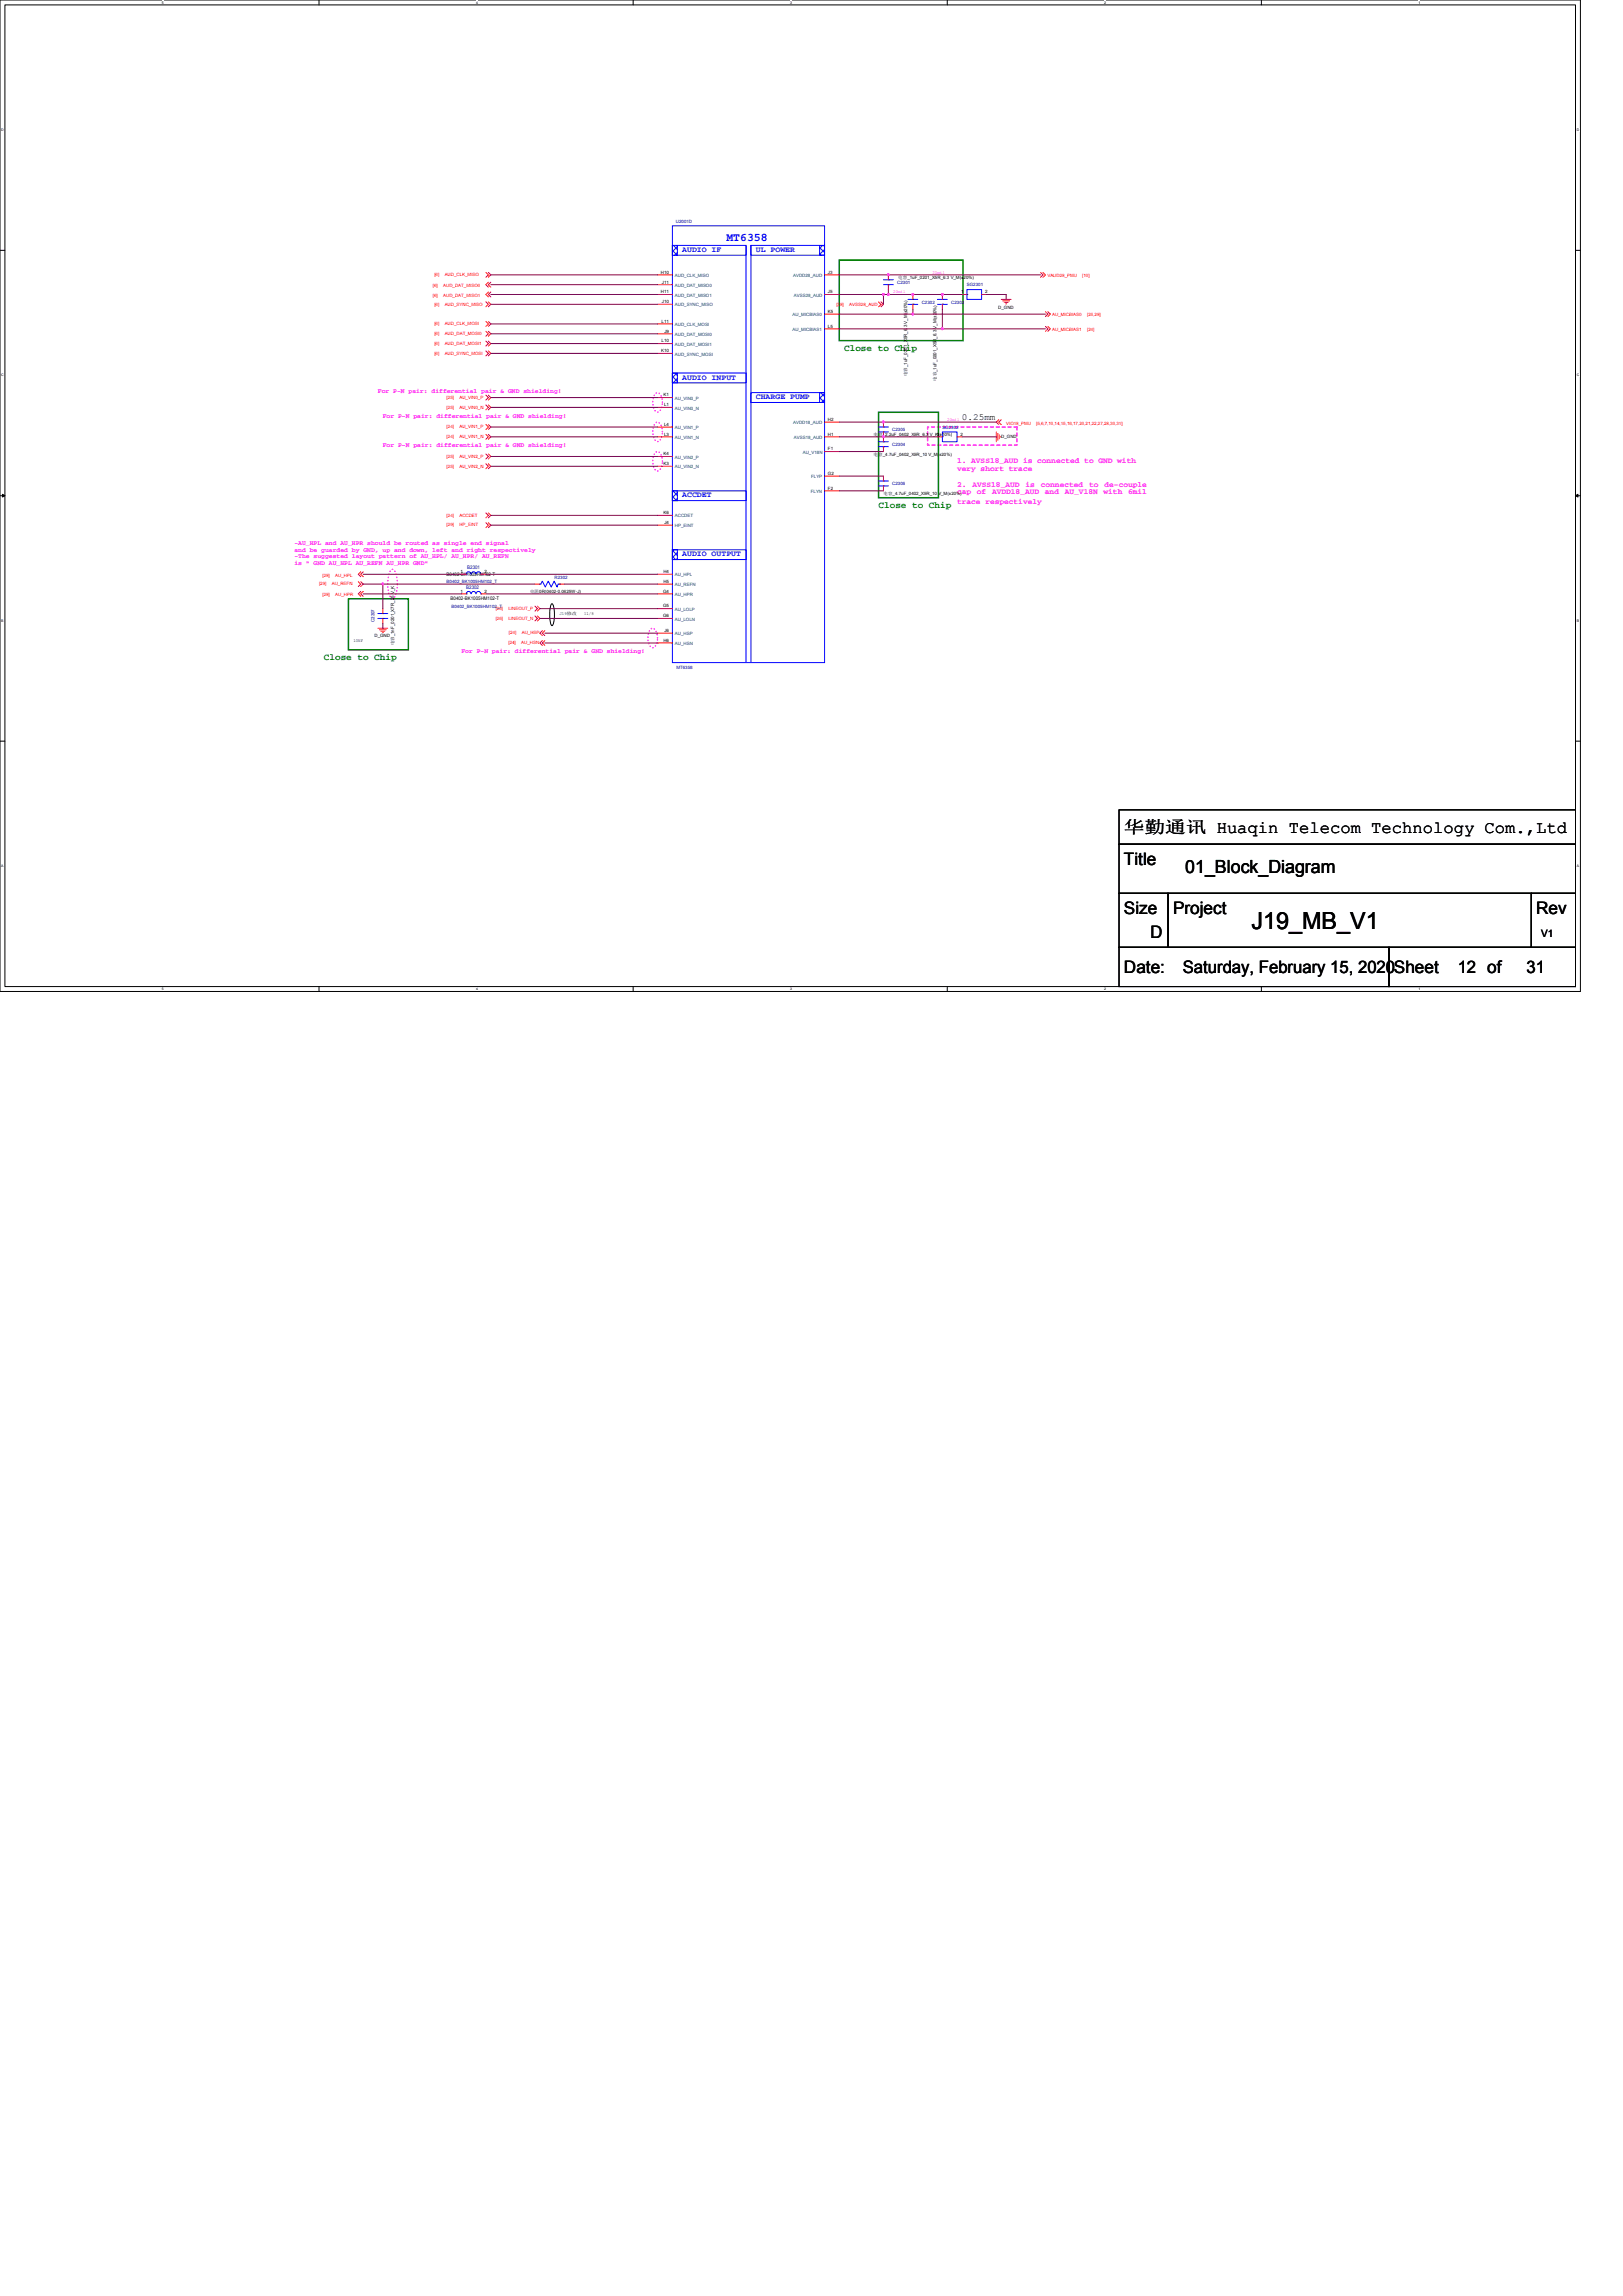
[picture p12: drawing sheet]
<svg xmlns="http://www.w3.org/2000/svg" width="210mm" height="297mm" viewBox="0 0 210 297" stroke-linecap="round" stroke-linejoin="round" font-family="sans-serif">
<defs><g id="words">
<text font-size="3" x="161.9" y="120.2">J19_MB_V1</text>
<text font-size="2.3" x="153.4" y="112.9">01_Block_Diagram</text>
<g font-size="2.2">
<text x="145.4" y="107.8">华勤通讯 Huaqin Telecom Technology Com.,Ltd</text>
<text x="145.4" y="111.8">Title</text>
<text x="145.4" y="118.2">Size</text>
<text x="151.8" y="118.2">Project</text>
<text x="198.8" y="118.2">Rev</text>
<text x="145.4" y="125.8">Date:</text>
<text x="148.8" y="121.4">D</text>
<text x="153" y="125.8">Saturday, February 15, 2020Sheet</text>
<text x="188.6" y="125.8">12 of</text>
<text x="197.5" y="125.8">31</text>
</g>
<text font-size="1.5" fill="#00f" x="94" y="31.1">MT6358</text>
<text font-size="1.3" x="199.4" y="121.2">V1</text>
<g font-size="1.2" fill="#008000">
<text x="109.2" y="45.4">Close to Chip</text>
<text x="113.7" y="65.7">Close to Chip</text>
<text x="41.9" y="85.4">Close to Chip</text>
</g>
<text font-size="1.2" x="124.5" y="54.3">0.25mm</text>
<g font-size="1" fill="#00f">
<text x="88.3" y="32.6">AUDIO IF</text>
<text x="97.8" y="32.6">UL POWER</text>
<text x="88.3" y="49.1">AUDIO INPUT</text>
<text x="97.8" y="51.6">CHARGE PUMP</text>
<text x="88.3" y="64.3">ACCDET</text>
<text x="88.3" y="72">AUDIO OUTPUT</text>
</g>
<g font-size="1" fill="#f0f">
<text x="123.8" y="59.9">1. AVSS18_AUD is connected to GND with</text>
<text x="123.8" y="60.9">very short trace</text>
<text x="123.8" y="62.9">2.</text>
<text x="123.8" y="64">cap</text>
<text x="123.8" y="65.2">trace respectively</text>
<text x="125.8" y="62.9">AVSS18_AUD</text>
<text x="126.4" y="64">of</text>
<text x="128.4" y="64">AVDD18_AUD</text>
<text x="132.7" y="62.9">is</text>
<text x="134.7" y="62.9">connected</text>
<text x="135.2" y="64">and</text>
<text x="137.8" y="64">AU_V18N</text>
<text x="140.9" y="62.9">to</text>
<text x="142.8" y="64">with</text>
<text x="142.9" y="62.9">de-couple</text>
<text x="146" y="64">6mil</text>
</g>
<g font-size=".8" fill="#f0f">
<text x="48.9" y="50.9">For P-N pair: differential pair &amp; GND shielding!</text>
<text x="49.5" y="54.1">For P-N pair: differential pair &amp; GND shielding!</text>
<text x="49.5" y="57.9">For P-N pair: differential pair &amp; GND shielding!</text>
<text x="38.1" y="70.6">-AU_HPL and AU_HPR should be routed as single end signal</text>
<text x="38.1" y="71.4">and be guarded by GND, up and down, left and right respectively</text>
<text x="38.1" y="72.2">-The suggested layout pattern of AU_HPL/ AU_HPR/ AU_REFN</text>
<text x="38.1" y="73">is &quot; GND AU_HPL AU_REFN AU_HPR GND&quot;</text>
<text x="59.7" y="84.5">For P-N pair: differential pair &amp; GND shielding!</text>
</g>
<g font-size=".6" fill="#000080">
<text x="87.4" y="28.9">U2001D</text>
<text x="116.1" y="36.7">C2301</text>
<text x="119.3" y="39.3">C2302</text>
<text x="123.1" y="39.3">C2303</text>
<text x="125.1" y="37.1">SG2301</text>
<text x="115.4" y="57.7">C2304</text>
<text x="115.4" y="55.8">C2305</text>
<text x="121.9" y="55.5">SG2302</text>
<text x="115.4" y="62.8">C2306</text>
<text x="57.8" y="75.5">B0402_BK1005HM102_T</text>
<text x="60.3" y="76.2">B2302</text>
<text x="60.5" y="73.6">B2301</text>
<text x="71.8" y="74.8">R2302</text>
<text x="48.5" y="80.5" transform="rotate(-90 48.5 80.5)">C2307</text>
<text x="58.4" y="78.7">B0402_BK1005HM102_T</text>
<text x="87.5" y="86.5">MT6358</text>
</g>
<g font-size=".6" fill="#f00">
<text x="56.2" y="35.7">[6]</text>
<text x="57.5" y="35.7">AUD_CLK_MISO</text>
<text x="135.5" y="35.9">VAUD28_PMU</text>
<text x="140" y="35.9">[10]</text>
<text x="56" y="38.4">[6]</text>
<text x="56" y="37.1">[6]</text>
<text x="56.2" y="39.5">[6]</text>
<text x="57.3" y="38.4">AUD_DAT_MISO1</text>
<text x="57.3" y="37.1">AUD_DAT_MISO0</text>
<text x="57.5" y="39.5">AUD_SYNC_MISO</text>
<text x="108.2" y="39.5">[29]</text>
<text x="109.9" y="39.5">AVSS28_AUD</text>
<text x="136.1" y="40.9">AU_MICBIAS0</text>
<text x="140.7" y="40.9">[25,29]</text>
<text x="56.2" y="42.1">[6]</text>
<text x="56.2" y="45.9">[6]</text>
<text x="56.2" y="43.3">[6]</text>
<text x="56.2" y="44.6">[6]</text>
<text x="57.5" y="42.1">AUD_CLK_MOSI</text>
<text x="57.5" y="45.9">AUD_SYNC_MOSI</text>
<text x="57.5" y="43.3">AUD_DAT_MOSI0</text>
<text x="57.5" y="44.6">AUD_DAT_MOSI1</text>
<text x="136.1" y="42.8">AU_MICBIAS1</text>
<text x="140.7" y="42.8">[24]</text>
<text x="57.8" y="52.9">[25]</text>
<text x="57.8" y="51.6">[25]</text>
<text x="59.4" y="52.9">AU_VIN0_N</text>
<text x="59.4" y="51.6">AU_VIN0_P</text>
<text x="57.8" y="55.4">[24]</text>
<text x="57.8" y="56.7">[24]</text>
<text x="57.8" y="59.2">[25]</text>
<text x="59.4" y="55.4">AU_VIN1_P</text>
<text x="59.4" y="56.7">AU_VIN1_N</text>
<text x="59.4" y="59.2">AU_VIN2_P</text>
<text x="130.2" y="55">VIO18_PMU</text>
<text x="134" y="55">[5,6,7,10,14,15,16,17,20,21,22,27,28,30,31]</text>
<text x="57.8" y="60.5">[25]</text>
<text x="59.4" y="60.5">AU_VIN2_N</text>
<text x="57.8" y="68.1">[29]</text>
<text x="57.8" y="66.8">[24]</text>
<text x="59.4" y="68.1">HP_EINT</text>
<text x="59.4" y="66.8">ACCDET</text>
<text x="41.3" y="75.7">[29]</text>
<text x="41.7" y="77.1">[29]</text>
<text x="41.7" y="74.6">[29]</text>
<text x="42.9" y="75.7">AU_REFN</text>
<text x="43.4" y="77.1">AU_HPR</text>
<text x="43.4" y="74.6">AU_HPL</text>
<text x="64.1" y="80.2">[26]</text>
<text x="64.1" y="78.9">[26]</text>
<text x="65.8" y="83.4">[24]</text>
<text x="65.8" y="80.2">LINEOUT_N</text>
<text x="65.8" y="78.9">LINEOUT_P</text>
<text x="65.8" y="82.1">[24]</text>
<text x="67.4" y="83.4">AU_HSN</text>
<text x="67.5" y="82.1">AU_HSP</text>
</g>
<g font-size=".6">
<text x="85.5" y="35.4">H10</text>
<text x="107.1" y="35.4">J3</text>
<text x="85.5" y="38">H11</text>
<text x="85.6" y="41.8">L11</text>
<text x="85.6" y="36.7">J11</text>
<text x="85.6" y="39.2">J10</text>
<text x="107.1" y="38">J5</text>
<text x="107.1" y="40.5">K5</text>
<text x="116.2" y="36.1">电容_1uF_0201_X5R_6.3 V_M(±20%)</text>
<text x="124.3" y="38">1</text>
<text x="127.4" y="38">2</text>
<text x="129.2" y="39.9">D_GND</text>
<text x="85.5" y="45.6">K10</text>
<text x="85.6" y="44.3">L10</text>
<text x="86" y="43">J9</text>
<text x="107.1" y="42.4">L5</text>
<text x="85.9" y="51.3">K1</text>
<text x="85.9" y="52.6">L1</text>
<text x="117.4" y="48.6" transform="rotate(-90 117.4 48.6)">电容_1uF_0201_X5R_6.3 V_M(±20%)</text>
<text x="121.2" y="49.3" transform="rotate(-90 121.2 49.3)">电容_1uF_0201_X5R_6.3 V_M(±20%)</text>
<text x="85.9" y="58.9">K4</text>
<text x="85.9" y="55.1">L4</text>
<text x="85.9" y="56.4">L3</text>
<text x="107.1" y="58.3">F1</text>
<text x="107.1" y="54.5">H2</text>
<text x="107.1" y="56.4">H1</text>
<text x="113" y="59">电容_4.7uF_0402_X5R_10 V_M(±20%)</text>
<text x="113" y="56.4">电容_2.2uF_0402_X5R_6.3 V_K(±10%)</text>
<text x="121.2" y="56.4">1</text>
<text x="124.3" y="56.4">2</text>
<text x="129.5" y="56.7">D_GND</text>
<text x="85.9" y="60.2">K3</text>
<text x="107.1" y="61.4">G2</text>
<text x="107.1" y="63.4">F2</text>
<text x="114.3" y="64.1">电容_4.7uF_0402_X5R_10 V_M(±20%)</text>
<text x="85.9" y="66.5">K6</text>
<text x="86" y="67.8">J4</text>
<text x="57.8" y="74.6">B0402-BK1005HM102-T</text>
<text x="58.3" y="77.7">B0402-BK1005HM102-T</text>
<text x="59.6" y="76.7">1</text>
<text x="59.6" y="74.1">1</text>
<text x="62.7" y="76.7">2</text>
<text x="62.7" y="74.1">2</text>
<text x="68.6" y="76.8">电阻0R(0402-0.0625W-J)</text>
<text x="85.8" y="76.7">G4</text>
<text x="85.8" y="74.1">H4</text>
<text x="85.8" y="75.4">H5</text>
<text x="45.7" y="83">10NF</text>
<text x="48.5" y="82.5">D_GND</text>
<text x="51" y="83.5" transform="rotate(-90 51 83.5)">电容_1nF_0201_X7R_25 V_K</text>
<text x="72.4" y="79.5">J19修改</text>
<text x="75.6" y="79.5">11/8</text>
<text x="85.8" y="78.6">G5</text>
<text x="85.8" y="79.9">G6</text>
<text x="85.8" y="83">H6</text>
<text x="86" y="81.8">J6</text>
</g>
<g font-size=".6" fill="#004080">
<text x="87.3" y="35.8">AUD_CLK_MISO</text>
<text x="102.6" y="35.8">AVDD28_AUD</text>
<text x="87.3" y="37.1">AUD_DAT_MISO0</text>
<text x="87.3" y="38.4">AUD_DAT_MISO1</text>
<text x="87.3" y="39.6">AUD_SYNC_MISO</text>
<text x="102.6" y="40.9">AU_MICBIAS0</text>
<text x="102.7" y="38.4">AVSS28_AUD</text>
<text x="87.3" y="44.7">AUD_DAT_MOSI1</text>
<text x="87.3" y="42.2">AUD_CLK_MOSI</text>
<text x="87.3" y="43.5">AUD_DAT_MOSI0</text>
<text x="87.3" y="46">AUD_SYNC_MOSI</text>
<text x="102.6" y="42.8">AU_MICBIAS1</text>
<text x="87.3" y="51.7">AU_VIN0_P</text>
<text x="87.3" y="53">AU_VIN0_N</text>
<text x="87.3" y="55.5">AU_VIN1_P</text>
<text x="87.3" y="59.3">AU_VIN2_P</text>
<text x="87.3" y="56.8">AU_VIN1_N</text>
<text x="102.6" y="54.9">AVDD18_AUD</text>
<text x="102.7" y="56.8">AVSS18_AUD</text>
<text x="103.9" y="58.7">AU_V18N</text>
<text x="87.3" y="60.6">AU_VIN2_N</text>
<text x="104.9" y="63.8">FLYN</text>
<text x="104.9" y="61.9">FLYP</text>
<text x="87.3" y="68.2">HP_EINT</text>
<text x="87.3" y="67">ACCDET</text>
<text x="87.3" y="74.6">AU_HPL</text>
<text x="87.3" y="77.1">AU_HPR</text>
<text x="87.3" y="75.8">AU_REFN</text>
<text x="87.3" y="79">AU_LOLP</text>
<text x="87.3" y="80.3">AU_LOLN</text>
<text x="87.3" y="82.2">AU_HSP</text>
<text x="87.3" y="83.5">AU_HSN</text>
</g>
<g font-size=".6" fill="#f0f">
<text x="120.6" y="35.4">20mil</text>
<text x="115.6" y="38">20mil</text>
<text x="122.6" y="54.5">20mil</text>
</g>
<g font-size=".5">
<text x="21" y=".5">5</text>
<text x="61.6" y=".5">4</text>
<text x="102.2" y=".5">3</text>
<text x="142.9" y=".5">2</text>
<text x="183.5" y=".5">1</text>
<text x=".2" y="16.9">D</text>
<text x="204" y="16.9">D</text>
<text x=".2" y="48.7">C</text>
<text x="204" y="48.7">C</text>
<text x=".2" y="80.4">B</text>
<text x="204" y="80.4">B</text>
<text x=".2" y="112.2">A</text>
<text x="204" y="112.2">A</text>
<text x="21" y="128.1">5</text>
<text x="61.6" y="128.1">4</text>
<text x="102.2" y="128.1">3</text>
<text x="142.9" y="128.1">2</text>
<text x="183.5" y="128.1">1</text>
</g>
</g></defs>
<path d="M0 0h204.5v128.3h-204.5zM.6 .6h203.2v127h-203.2z" fill="none" stroke="#000" stroke-width=".13"/>
<g fill="#fff">
<path d="M21 .1h.2v.5h-.2z"/>
<path d="M21 127.7h.2v.5h-.2z"/>
</g>
<path d="M41.3 0v.6M41.3 127.6v.7" fill="none" stroke="#000" stroke-width=".13"/>
<g fill="#fff">
<path d="M61.6 .1h.2v.5h-.2z"/>
<path d="M61.6 127.7h.2v.5h-.2z"/>
</g>
<path d="M81.9 0v.6M81.9 127.6v.7" fill="none" stroke="#000" stroke-width=".13"/>
<g fill="#fff">
<path d="M102.2 .1h.3v.5h-.3z"/>
<path d="M102.2 127.7h.3v.5h-.3z"/>
</g>
<path d="M122.6 0v.6M122.6 127.6v.7" fill="none" stroke="#000" stroke-width=".13"/>
<g fill="#fff">
<path d="M142.9 .1h.2v.5h-.2z"/>
<path d="M142.9 127.7h.2v.5h-.2z"/>
</g>
<path d="M163.2 0v.6M163.2 127.6v.7" fill="none" stroke="#000" stroke-width=".13"/>
<g fill="#fff">
<path d="M183.5 .1h.3v.5h-.3z"/>
<path d="M183.5 127.7h.3v.5h-.3z"/>
<path d="M.2 16.5h.3v.5h-.3z"/>
<path d="M204 16.5h.3v.5h-.3z"/>
<path d="M.2 48.3h.3v.5h-.3z"/>
<path d="M204 48.3h.3v.5h-.3z"/>
</g>
<path d="M0 32.4h.6M203.8 32.4h.7" fill="none" stroke="#000" stroke-width=".13"/>
<g fill="#fff">
<path d="M.2 80h.3v.5h-.3z"/>
<path d="M204 80h.3v.5h-.3z"/>
</g>
<path d="M0 64.1h.6M203.8 64.1h.7" fill="none" stroke="#000" stroke-width=".13"/>
<g fill="#000" stroke="#000" stroke-width=".13">
<path d="M.3 63.9l.3 .2-.3 .2z" fill-rule="evenodd"/>
<path d="M203.8 64.1l.4-.2v.4z" fill-rule="evenodd"/>
</g>
<g fill="#fff">
<path d="M.2 111.8h.2v.5h-.2z"/>
<path d="M204 111.8h.3v.5h-.3z"/>
</g>
<path d="M71.3 78.2l.1-.1a3.4 3.4 0 0 1 .1 2.7l-.1 .1a3.6 3.6 0 0 1-.1-2.7zM0 95.9h.6M203.8 95.9h.7M144.8 109.2h59v6.4h-59zM144.8 104.8h59v4.4h-59zM144.8 115.6h6.3v7h-6.3zM151.1 115.6h47v7h-47zM198.1 115.6h5.7v7h-5.7zM144.8 122.6h34.9v5h-34.9zM179.7 122.6h24.1v5h-24.1z" fill="none" stroke="#000" stroke-width=".13"/>
<path d="M108.6 33.7h16v10.4h-16zM113.7 53.3h7.7v11.1h-7.7zM45.1 77.5h7.7v6.6h-7.7z" fill="none" stroke="#008000" stroke-width=".19"/>
<path d="M84.8 58.5l.3-.1a1.12 1.12 0 0 1 .6 1.3 1.15 1.15 0 0 1-.6 1.2 1.15 1.15 0 0 1-.6-1.2v-.5zM84.8 54.7l.3-.1a1.12 1.12 0 0 1 .6 1.3 1.15 1.15 0 0 1-.6 1.2 1.15 1.15 0 0 1-.6-1.2v-.5zM84.8 50.9l.3-.1a1.12 1.12 0 0 1 .6 1.2 1.15 1.15 0 0 1-.6 1.3 1.15 1.15 0 0 1-.6-1.3v-.4zM50.6 73.8l.2-.1a1.37 1.37 0 0 1 .6 1.2 3.8 3.8 0 0 1-.4 2.5h-.2a1.39 1.39 0 0 1-.6-1.3 3.9 3.9 0 0 1 .4-2.3zM84.2 81.4l.2-.1a1.12 1.12 0 0 1 .7 1.2 1.15 1.15 0 0 1-.7 1.3 1.15 1.15 0 0 1-.6-1.3l.1-.5z" fill="none" stroke="#f0f" stroke-width=".19" stroke-dasharray="0 .4"/>
<path d="M120 55.2h11.6v2.4h-11.6z" fill="none" stroke="#f0f" stroke-width=".19" stroke-dasharray=".4 .4"/>
<g fill="none" stroke="#f00" stroke-width=".13">
<path d="M62.9 39.1l.3 .3-.3 .3M62.9 35.2l.3 .4-.3 .3M63.2 37.8l-.3 .3 .3 .3M63.2 36.5l-.3 .3 .3 .3M63.2 39.1l.3 .3-.3 .3M63.2 35.2l.3 .4-.3 .3M63.5 37.8l-.3 .3 .3 .3M63.5 36.5l-.3 .3 .3 .3M113.7 39.1l.3 .3-.3 .3M114 39.1l.3 .3-.3 .3M114.9 35.6v.6M114.9 36.8v.7"/>
<path d="M118.1 38.1v.6M118.1 39.4v.6M121.9 38.1v.6M121.9 39.4v.6M124.5 38.1h.6M127 38.1h.6M129.5 38.7h1.3M129.7 38.9h.9M129.9 39.1h.5M130.1 39.3h.1M134.6 35.2l.3 .4-.3 .3M134.9 35.2l.4 .4-.4 .3"/>
<path d="M62.9 41.6l.3 .3-.3 .3M62.9 45.4l.3 .3-.3 .3M62.9 42.9l.3 .3-.3 .3M62.9 44.1l.3 .3-.3 .4M62.9 52.4l.3 .3-.3 .3M62.9 51.1l.3 .3-.3 .4M62.9 54.9l.3 .3-.3 .4M62.9 56.2l.3 .3-.3 .3M62.9 58.7l.3 .4-.3 .3M63.2 41.6l.3 .3-.3 .3M63.2 45.4l.3 .3-.3 .3M63.2 42.9l.3 .3-.3 .3"/>
<path d="M63.2 44.1l.3 .3-.3 .4M63.2 52.4l.3 .3-.3 .3M63.2 51.1l.3 .3-.3 .4M63.2 54.9l.3 .3-.3 .4M63.2 56.2l.3 .3-.3 .3M63.2 58.7l.3 .4-.3 .3M114.3 54.6v.6M114.3 55.9v1.2M114.3 57.8v.6M121.3 56.5h.6M123.8 56.5h.7M128.9 55.9v1.3"/>
<path d="M129.1 56.1v.9M129.2 54.3l-.3 .3 .3 .3M129.3 56.3v.5M129.5 56.5v.1M129.5 54.3l-.3 .3 .3 .3M135.3 40.3l.3 .3-.3 .4M135.3 42.2l.3 .3-.3 .4M135.6 40.3l.3 .3-.3 .4M135.6 42.2l.3 .3-.3 .4M46.4 75.2l.3 .4-.3 .3M46.7 76.5l-.3 .3 .3 .4M46.7 74l-.3 .3 .3 .3"/>
<path d="M46.7 75.2l.3 .4-.3 .3M47 76.5l-.3 .3 .3 .4M47 74l-.3 .3 .3 .3M49.5 78.7v.7M59.7 76.8h.6M59.7 74.3h.6M62.2 76.8h.7M62.2 74.3h.7M62.9 60l.3 .3-.3 .3M62.9 67.6l.3 .3-.3 .4M62.9 66.4l.3 .3-.3 .3M63.2 60l.3 .3-.3 .3"/>
<path d="M63.2 67.6l.3 .3-.3 .4M63.2 66.4l.3 .3-.3 .3M69.2 75.6h.6M69.2 79.7l.3 .3-.3 .3M69.2 78.4l.3 .3-.3 .4M69.5 79.7l.3 .3-.3 .3M69.5 78.4l.3 .3-.3 .4M72.4 75.6h.6M114.3 61.6v.6M114.3 62.9v.6M48.9 81.3h1.3M49.1 81.5h.9"/>
<path d="M49.3 81.7h.5M49.5 81.9h.1M49.5 80v.6M70.2 82.9l-.4 .3 .4 .3M70.2 81.6l-.4 .3 .4 .3M70.5 82.9l-.3 .3 .3 .3M70.5 81.6l-.3 .3 .3 .3"/>
</g>
<g fill="none" stroke="#00f" stroke-width=".13">
<path d="M87 31.7h9.5v1.3h-9.5zM96.5 31.7v54M114.3 36.2h1.3M114.3 36.8h1.3M114.9 36.2h.1M114.9 36.8h.1M117.5 39.4h1.2M117.5 38.7h1.2M118.1 39.4h.1M118.1 38.7h.1M121.3 39.4h1.3M121.3 38.7h1.3"/>
<path d="M121.9 38.7h.1M121.9 39.4h.1M125.1 37.5h1.9v1.2h-1.9zM125.1 38.1h.1M127 38.1h.1M113.7 57.8h1.2M113.7 57.1h1.2M113.7 55.9h1.2M113.7 55.2h1.2M114.3 57.8h.1M114.3 57.1h.1M114.3 55.9h.1"/>
<path d="M114.3 55.2h.1M121.9 55.9h1.9v1.2h-1.9zM121.9 56.5h.1M123.8 56.5h.1M48.9 79.4h1.3M49.5 79.4h.1M60.3 76.8h.1M60.3 74.3h.1M60.3 76.8a.31 .31 0 0 1 .3-.3 .31 .31 0 0 1 .3 .3M60.3 74.3a.31 .31 0 0 1 .3-.3 .31 .31 0 0 1 .3 .3M61 76.8a.31 .31 0 0 1 .3-.3 .31 .31 0 0 1 .3 .3 .32 .32 0 0 1 .3-.3 .32 .32 0 0 1 .3 .3M61 74.3a.31 .31 0 0 1 .3-.3 .31 .31 0 0 1 .3 .3 .32 .32 0 0 1 .3-.3 .32 .32 0 0 1 .3 .3"/>
<path d="M62.2 76.8h.1M62.2 74.3h.1M69.8 75.6h.2l.2-.4 .3 .7 .4-.7 .4 .7 .4-.7 .4 .7 .1-.3h.2M69.8 75.6h.1M72.4 75.6h.1M113.7 62.2h1.2M113.7 62.9h1.2M114.3 62.2h.1M114.3 62.9h.1M48.9 80h1.3M49.5 80h.1"/>
</g>
<path d="M106 31.7h.7v1.3h-.7z" fill="#fff"/>
<path d="M106 31.7h.7v1.3h-.7z" fill-rule="evenodd" fill="#00f" stroke="#00f" stroke-width=".13"/>
<path d="M87 31.7h.6v1.3h-.6z" fill="#fff"/>
<path d="M87 31.7h.6v1.3h-.6z" fill-rule="evenodd" fill="#00f" stroke="#00f" stroke-width=".13"/>
<path d="M87 29.2h19.7v56.5h-19.7zM97.2 31.7h9.5v1.3h-9.5zM97.2 31.7v54M97.2 50.8h9.5v1.3h-9.5z" fill="none" stroke="#00f" stroke-width=".13"/>
<path d="M106 50.8h.7v1.3h-.7z" fill="#fff"/>
<path d="M106 50.8h.7v1.3h-.7z" fill-rule="evenodd" fill="#00f" stroke="#00f" stroke-width=".13"/>
<path d="M87 48.3h.6v1.2h-.6z" fill="#fff"/>
<path d="M87 48.3h.6v1.2h-.6z" fill-rule="evenodd" fill="#00f" stroke="#00f" stroke-width=".13"/>
<path d="M87 48.3h9.5v1.2h-9.5z" fill="none" stroke="#00f" stroke-width=".13"/>
<path d="M87 63.5h.6v1.3h-.6z" fill="#fff"/>
<path d="M87 63.5h.6v1.3h-.6z" fill-rule="evenodd" fill="#00f" stroke="#00f" stroke-width=".13"/>
<path d="M87 63.5h9.5v1.3h-9.5z" fill="none" stroke="#00f" stroke-width=".13"/>
<path d="M87 71.1h.6v1.3h-.6z" fill="#fff"/>
<path d="M87 71.1h.6v1.3h-.6z" fill-rule="evenodd" fill="#00f" stroke="#00f" stroke-width=".13"/>
<path d="M87 71.1h9.5v1.3h-9.5z" fill="none" stroke="#00f" stroke-width=".13"/>
<g fill="none" stroke="#f00" stroke-width=".13">
<path d="M85.1 36.8h1.9M85.1 38.1h1.9M85.1 35.6h1.9M85.1 39.4h1.9M106.7 38.1h1.9M106.7 35.6h1.9M85.1 44.4h1.9M85.1 41.9h1.9M85.1 43.2h1.9M85.1 45.7h1.9M85.1 55.2h1.9M85.1 59.1h1.9"/>
<path d="M85.1 51.4h1.9M85.1 56.5h1.9M85.1 52.7h1.9M106.7 56.5h1.9M106.7 58.4h1.9M106.7 54.6h1.9M106.7 40.6h1.9M106.7 42.5h1.9M85.1 60.3h1.9M85.1 67.9h1.9M85.1 66.7h1.9M85.1 74.3h1.9"/>
<path d="M85.1 76.8h1.9M85.1 75.6h1.9M85.1 78.7h1.9M106.7 61.6h1.9M106.7 63.5h1.9M85.1 80h1.9M85.1 81.9h1.9M85.1 83.2h1.9"/>
</g>
<g fill="none" stroke="#800040" stroke-width=".13">
<path d="M63.5 35.6h21.6M63.5 38.1h21.6M63.5 39.4h21.6M63.5 36.8h21.6M108.6 35.6h26M108.6 38.1h15.9M114.3 38.1v1.3M114.9 37.5v.6M127.6 38.1h2.6v.6M63.5 41.9h21.6M63.5 44.4h21.6M63.5 43.2h21.6"/>
<path d="M63.5 45.7h21.6M63.5 59.1h21.6M63.5 56.5h21.6M63.5 55.2h21.6M63.5 51.4h21.6M63.5 52.7h21.6M108.6 40.6h26.7M108.6 56.5h12.7M108.6 58.4h5.7M108.6 54.6h20.3M108.6 42.5h26.7M118.1 40v.6"/>
<path d="M121.9 40v2.5M124.5 56.5h4.4M47 75.6h22.2M47 76.8h12.7M47 74.3h12.7M49.5 75.6v3.1M62.9 76.8h22.2M62.9 74.3h22.2M63.5 66.7h21.6M63.5 67.9h21.6M63.5 60.3h21.6M69.8 78.7h15.3"/>
<path d="M73 75.6h12.1M108.6 61.6h5.7M108.6 63.5h5.7M49.5 80.6v.7M69.8 80h15.3M70.5 81.9h14.6M70.5 83.2h14.6"/>
</g>
<g fill="#f0f" stroke="#f0f" stroke-width=".13">
<path d="M49.4 75.5h.2v.1h-.2z" fill-rule="evenodd"/>
<path d="M121.8 38h.2v.2h-.2z" fill-rule="evenodd"/>
<path d="M118 40.5h.2v.2h-.2z" fill-rule="evenodd"/>
<path d="M121.8 42.4h.2v.2h-.2z" fill-rule="evenodd"/>
<path d="M114.2 54.5h.2v.2h-.2z" fill-rule="evenodd"/>
<path d="M114.8 35.5h.2v.1h-.2z" fill-rule="evenodd"/>
<path d="M114.2 38h.2v.2h-.2z" fill-rule="evenodd"/>
<path d="M118 38h.2v.2h-.2z" fill-rule="evenodd"/>
<path d="M114.8 38h.2v.2h-.2z" fill-rule="evenodd"/>
<path d="M114.2 56.4h.2v.2h-.2z" fill-rule="evenodd"/>
<path d="M49.4 75.5h.2v.1h-.2z" fill-rule="evenodd"/>
<path d="M121.8 38h.2v.2h-.2z" fill-rule="evenodd"/>
<path d="M118 40.5h.2v.2h-.2z" fill-rule="evenodd"/>
<path d="M121.8 42.4h.2v.2h-.2z" fill-rule="evenodd"/>
<path d="M114.2 54.5h.2v.2h-.2z" fill-rule="evenodd"/>
<path d="M114.8 35.5h.2v.1h-.2z" fill-rule="evenodd"/>
<path d="M114.2 38h.2v.2h-.2z" fill-rule="evenodd"/>
<path d="M118 38h.2v.2h-.2z" fill-rule="evenodd"/>
<path d="M114.8 38h.2v.2h-.2z" fill-rule="evenodd"/>
<path d="M114.2 56.4h.2v.2h-.2z" fill-rule="evenodd"/>
</g>
<use href="#words"/>
</svg>
